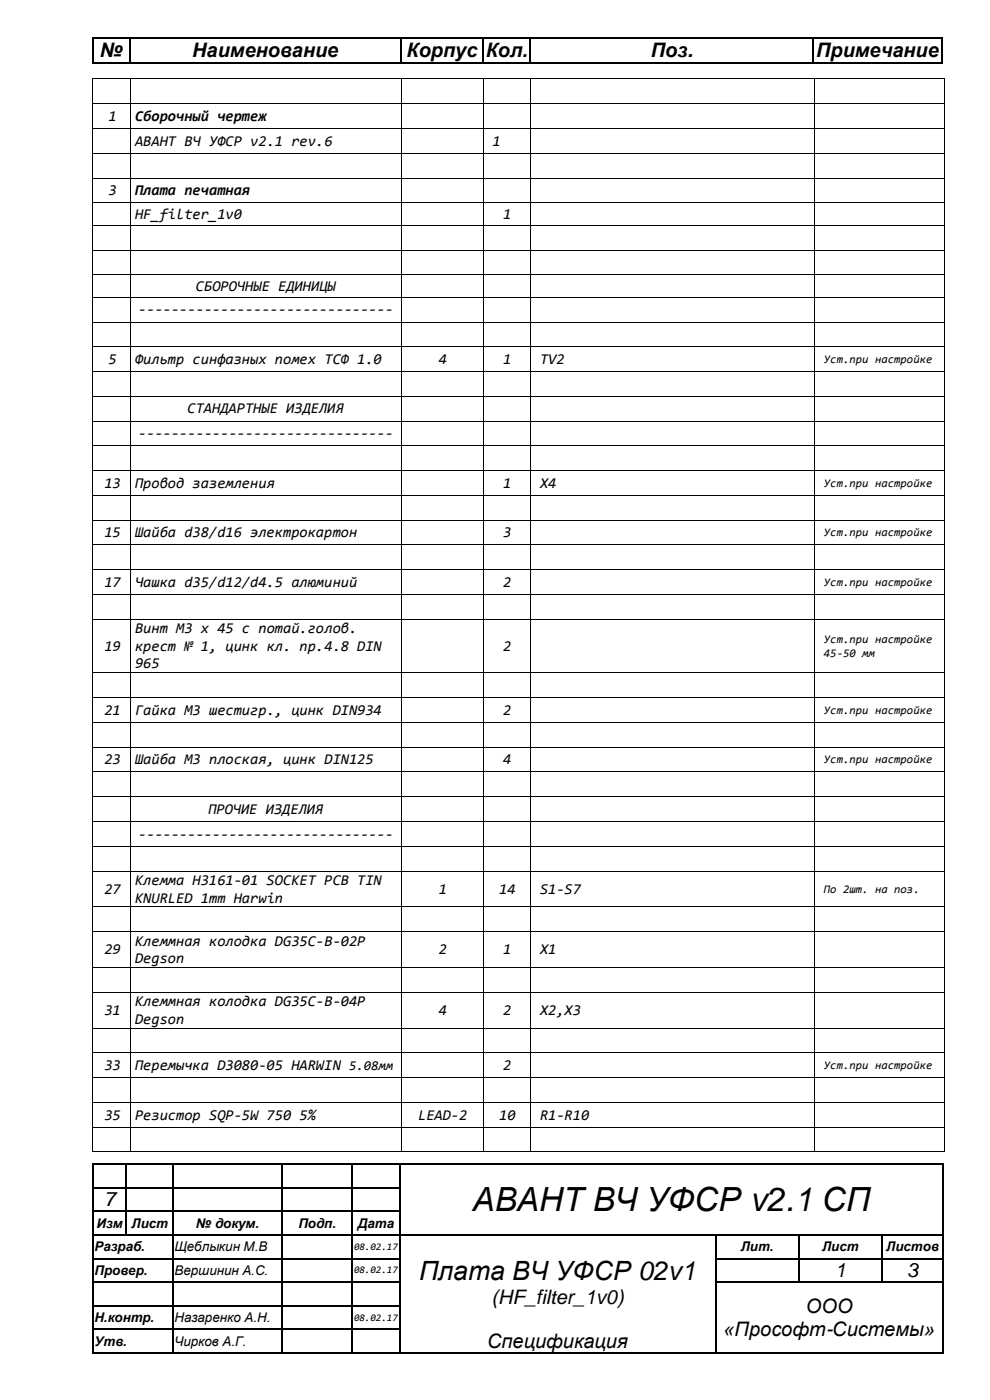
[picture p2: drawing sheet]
<svg xmlns="http://www.w3.org/2000/svg" width="210mm" height="297mm" viewBox="0 0 210 297" stroke-linecap="round" stroke-linejoin="round" font-family="sans-serif">
<defs><g id="words">
<text font-size="7.1" x="100.3" y="257">АВАНТ ВЧ УФСР v2.1 СП</text>
<text font-size="5.6" x="88.9" y="271.6">Плата ВЧ УФСР 02v1</text>
<g font-size="4.2">
<text x="21.2" y="12.1">№</text>
<text x="40.8" y="12.1">Наименование</text>
<text x="86.3" y="12.1">Корпус</text>
<text x="103.1" y="12.1">Кол.</text>
<text x="138.1" y="12.1">Поз.</text>
<text x="173.1" y="12.1">Примечание</text>
<text x="22.1" y="256">7</text>
<text x="177.1" y="271">1</text>
<text x="192.4" y="271">3</text>
<text x="104.3" y="276.7">(HF_filter_1v0)</text>
<text x="171" y="278.5">ООО</text>
<text x="103.4" y="286">Спецификация</text>
<text x="153.5" y="283.4">«Прософт-Системы»</text>
</g>
<g font-size="3.2">
<text x="23" y="25.7">1</text>
<text x="28.7" y="25.7">Сборочный чертеж</text>
<text x="28.7" y="30.9">АВАНТ ВЧ УФСР v2.1 rev.6</text>
<text x="104.5" y="30.9">1</text>
<text x="23" y="41.4">3</text>
<text x="28.7" y="41.4">Плата печатная</text>
<text x="28.7" y="46.4">HF_filter_1v0</text>
<text x="106.7" y="46.4">1</text>
<text x="41.6" y="61.7">СБОРОЧНЫЕ ЕДИНИЦЫ</text>
<text x="29.3" y="66.7">-------------------------------</text>
<text x="23" y="77.2">5</text>
<text x="28.7" y="77.2">Фильтр синфазных помех ТСФ 1.0</text>
<text x="93.1" y="77.2">4</text>
<text x="106.7" y="77.2">1</text>
<text x="114.6" y="77.2">TV2</text>
<text x="39.8" y="87.7">СТАНДАРТНЫЕ ИЗДЕЛИЯ</text>
<text x="29.3" y="93">-------------------------------</text>
<text x="22.1" y="103.5">13</text>
<text x="28.7" y="103.5">Провод заземления</text>
<text x="106.7" y="103.5">1</text>
<text x="114.6" y="103.5">X4</text>
<text x="22.1" y="114">15</text>
<text x="28.7" y="114">Шайба d38/d16 электрокартон</text>
<text x="106.7" y="114">3</text>
<text x="22.1" y="124.6">17</text>
<text x="28.7" y="124.6">Чашка d35/d12/d4.5 алюминий</text>
<text x="106.7" y="124.6">2</text>
<text x="28.7" y="134.4">Винт М3 х 45 с потай.голов.</text>
<text x="22.1" y="138.1">19</text>
<text x="28.7" y="138.1">крест № 1, цинк кл. пр.4.8 DIN</text>
<text x="28.7" y="141.8">965</text>
<text x="106.7" y="138.1">2</text>
<text x="22.1" y="151.7">21</text>
<text x="28.7" y="151.7">Гайка М3 шестигр., цинк DIN934</text>
<text x="106.7" y="151.7">2</text>
<text x="22.1" y="162.2">23</text>
<text x="28.7" y="162.2">Шайба М3 плоская, цинк DIN125</text>
<text x="106.7" y="162.2">4</text>
<text x="44.2" y="172.7">ПРОЧИЕ ИЗДЕЛИЯ</text>
<text x="29.3" y="178">-------------------------------</text>
<text x="22.1" y="189.6">27</text>
<text x="28.7" y="187.8">Клемма H3161-01 SOCKET PCB TIN</text>
<text x="28.7" y="191.5">KNURLED 1mm Harwin</text>
<text x="93.1" y="189.6">1</text>
<text x="105.9" y="189.6">14</text>
<text x="114.6" y="189.6">S1-S7</text>
<text x="22.1" y="202.5">29</text>
<text x="28.7" y="200.6">Клеммная колодка DG35C-B-02P</text>
<text x="93.1" y="202.5">2</text>
<text x="106.7" y="202.5">1</text>
<text x="114.6" y="202.5">X1</text>
<text x="28.7" y="204.4">Degson</text>
<text x="22.1" y="215.4">31</text>
<text x="28.7" y="213.5">Клеммная колодка DG35C-B-04P</text>
<text x="93.1" y="215.4">4</text>
<text x="106.7" y="215.4">2</text>
<text x="114.6" y="215.4">X2,X3</text>
<text x="28.7" y="217.2">Degson</text>
<text x="22.1" y="227.1">33</text>
<text x="28.7" y="227.1">Перемычка D3080-05 HARWIN 5.08мм</text>
<text x="106.7" y="227.1">2</text>
<text x="22.1" y="237.6">35</text>
<text x="28.7" y="237.6">Резистор SQP-5W 750 5%</text>
<text x="88.7" y="237.6">LEAD-2</text>
<text x="105.9" y="237.6">10</text>
<text x="114.6" y="237.6">R1-R10</text>
</g>
<g font-size="2.8">
<text x="20.5" y="260.5">Изм</text>
<text x="27.9" y="260.5">Лист</text>
<text x="41.6" y="260.5">№ докум.</text>
<text x="63.3" y="260.5">Подп.</text>
<text x="75.9" y="260.5">Дата</text>
<text x="20" y="265.5">Разраб.</text>
<text x="37" y="265.5">Щеблыкин М.В</text>
<text x="157.1" y="265.5">Лит.</text>
<text x="174.4" y="265.5">Лист</text>
<text x="188" y="265.5">Листов</text>
<text x="20" y="270.5">Провер.</text>
<text x="37" y="270.5">Вершинин А.С.</text>
<text x="20" y="280.5">Н.контр.</text>
<text x="37" y="280.5">Назаренко А.Н.</text>
<text x="20" y="285.5">Утв.</text>
<text x="37" y="285.5">Чирков А.Г.</text>
</g>
<g font-size="2.5">
<text x="174.8" y="77">Уст.при настройке</text>
<text x="174.8" y="103.3">Уст.при настройке</text>
<text x="174.8" y="113.8">Уст.при настройке</text>
<text x="174.8" y="124.3">Уст.при настройке</text>
<text x="174.8" y="136.4">Уст.при настройке</text>
<text x="174.8" y="139.3">45-50 мм</text>
<text x="174.8" y="151.4">Уст.при настройке</text>
<text x="174.8" y="161.9">Уст.при настройке</text>
<text x="174.8" y="189.4">По 2шт. на поз.</text>
<text x="174.8" y="226.8">Уст.при настройке</text>
</g>
<g font-size="2.1">
<text x="75.1" y="265.2">08.02.17</text>
<text x="75.1" y="270.2">08.02.17</text>
<text x="75.1" y="280.2">08.02.17</text>
</g>
</g></defs>
<g fill="#000">
<path d="M19.6 8h.3v.3h-.3z" fill-rule="evenodd"/>
<path d="M19.6 8h.3v.3h-.3z" fill-rule="evenodd"/>
<path d="M19.6 13.2h.3v.2h-.3z" fill-rule="evenodd"/>
<path d="M19.6 13.2h.3v.2h-.3z" fill-rule="evenodd"/>
<path d="M19.6 16.6h.2v.2h-.2z" fill-rule="evenodd"/>
<path d="M19.6 16.6h.2v.2h-.2z" fill-rule="evenodd"/>
<path d="M27.4 8h.3v.3h-.3z" fill-rule="evenodd"/>
<path d="M27.4 13.2h.3v.2h-.3z" fill-rule="evenodd"/>
<path d="M27.5 16.6h.2v.2h-.2z" fill-rule="evenodd"/>
<path d="M84.9 8h.2v.3h-.2z" fill-rule="evenodd"/>
<path d="M84.9 13.2h.2v.2h-.2z" fill-rule="evenodd"/>
<path d="M85.1 16.6h.1v.2h-.1z" fill-rule="evenodd"/>
<path d="M102.4 8h.2v.3h-.2z" fill-rule="evenodd"/>
<path d="M102.4 13.2h.2v.2h-.2z" fill-rule="evenodd"/>
<path d="M102.5 16.6h.1v.2h-.1z" fill-rule="evenodd"/>
<path d="M112.4 8h.2v.3h-.2z" fill-rule="evenodd"/>
<path d="M112.4 13.2h.2v.2h-.2z" fill-rule="evenodd"/>
<path d="M112.5 16.6h.2v.2h-.2z" fill-rule="evenodd"/>
<path d="M172.4 8h.3v.3h-.3z" fill-rule="evenodd"/>
<path d="M172.4 13.2h.3v.2h-.3z" fill-rule="evenodd"/>
<path d="M172.8 16.6h.2v.2h-.2z" fill-rule="evenodd"/>
<path d="M199.6 8h.3v.3h-.3z" fill-rule="evenodd"/>
<path d="M199.6 8h.3v.3h-.3z" fill-rule="evenodd"/>
<path d="M199.6 13.2h.3v.2h-.3z" fill-rule="evenodd"/>
<path d="M199.6 13.2h.3v.2h-.3z" fill-rule="evenodd"/>
<path d="M200.2 16.6h.2v.2h-.2z" fill-rule="evenodd"/>
<path d="M200.2 16.6h.2v.2h-.2z" fill-rule="evenodd"/>
<path d="M19.6 21.9h.2v.2h-.2z" fill-rule="evenodd"/>
<path d="M19.6 27.2h.2v.1h-.2z" fill-rule="evenodd"/>
<path d="M19.6 32.4h.2v.2h-.2z" fill-rule="evenodd"/>
<path d="M19.6 37.7h.2v.2h-.2z" fill-rule="evenodd"/>
<path d="M27.5 21.9h.2v.2h-.2z" fill-rule="evenodd"/>
<path d="M27.5 27.2h.2v.1h-.2z" fill-rule="evenodd"/>
<path d="M27.5 32.4h.2v.2h-.2z" fill-rule="evenodd"/>
<path d="M27.5 37.7h.2v.2h-.2z" fill-rule="evenodd"/>
<path d="M85.1 21.9h.1v.2h-.1z" fill-rule="evenodd"/>
<path d="M85.1 27.2h.1v.1h-.1z" fill-rule="evenodd"/>
<path d="M85.1 32.4h.1v.2h-.1z" fill-rule="evenodd"/>
<path d="M85.1 37.7h.1v.2h-.1z" fill-rule="evenodd"/>
<path d="M102.5 21.9h.1v.2h-.1z" fill-rule="evenodd"/>
<path d="M102.5 27.2h.1v.1h-.1z" fill-rule="evenodd"/>
<path d="M102.5 32.4h.1v.2h-.1z" fill-rule="evenodd"/>
<path d="M102.5 37.7h.1v.2h-.1z" fill-rule="evenodd"/>
<path d="M112.5 21.9h.2v.2h-.2z" fill-rule="evenodd"/>
<path d="M112.5 27.2h.2v.1h-.2z" fill-rule="evenodd"/>
<path d="M112.5 32.4h.2v.2h-.2z" fill-rule="evenodd"/>
<path d="M112.5 37.7h.2v.2h-.2z" fill-rule="evenodd"/>
<path d="M172.8 21.9h.2v.2h-.2z" fill-rule="evenodd"/>
<path d="M172.8 27.2h.2v.1h-.2z" fill-rule="evenodd"/>
<path d="M172.8 32.4h.2v.2h-.2z" fill-rule="evenodd"/>
<path d="M172.8 37.7h.2v.2h-.2z" fill-rule="evenodd"/>
<path d="M200.2 21.9h.2v.2h-.2z" fill-rule="evenodd"/>
<path d="M200.2 27.2h.2v.1h-.2z" fill-rule="evenodd"/>
<path d="M200.2 32.4h.2v.2h-.2z" fill-rule="evenodd"/>
<path d="M200.2 37.7h.2v.2h-.2z" fill-rule="evenodd"/>
<path d="M19.6 42.9h.2v.2h-.2z" fill-rule="evenodd"/>
<path d="M19.6 47.7h.2v.2h-.2z" fill-rule="evenodd"/>
<path d="M19.6 53h.2v.1h-.2z" fill-rule="evenodd"/>
<path d="M19.6 58.2h.2v.2h-.2z" fill-rule="evenodd"/>
<path d="M27.5 42.9h.2v.2h-.2z" fill-rule="evenodd"/>
<path d="M27.5 47.7h.2v.2h-.2z" fill-rule="evenodd"/>
<path d="M27.5 53h.2v.1h-.2z" fill-rule="evenodd"/>
<path d="M27.5 58.2h.2v.2h-.2z" fill-rule="evenodd"/>
<path d="M85.1 42.9h.1v.2h-.1z" fill-rule="evenodd"/>
<path d="M85.1 47.7h.1v.2h-.1z" fill-rule="evenodd"/>
<path d="M85.1 53h.1v.1h-.1z" fill-rule="evenodd"/>
<path d="M85.1 58.2h.1v.2h-.1z" fill-rule="evenodd"/>
<path d="M102.5 42.9h.1v.2h-.1z" fill-rule="evenodd"/>
<path d="M102.5 47.7h.1v.2h-.1z" fill-rule="evenodd"/>
<path d="M102.5 53h.1v.1h-.1z" fill-rule="evenodd"/>
<path d="M102.5 58.2h.1v.2h-.1z" fill-rule="evenodd"/>
<path d="M112.5 42.9h.2v.2h-.2z" fill-rule="evenodd"/>
<path d="M112.5 47.7h.2v.2h-.2z" fill-rule="evenodd"/>
<path d="M112.5 53h.2v.1h-.2z" fill-rule="evenodd"/>
<path d="M112.5 58.2h.2v.2h-.2z" fill-rule="evenodd"/>
<path d="M172.8 42.9h.2v.2h-.2z" fill-rule="evenodd"/>
<path d="M172.8 47.7h.2v.2h-.2z" fill-rule="evenodd"/>
<path d="M172.8 53h.2v.1h-.2z" fill-rule="evenodd"/>
<path d="M172.8 58.2h.2v.2h-.2z" fill-rule="evenodd"/>
<path d="M200.2 42.9h.2v.2h-.2z" fill-rule="evenodd"/>
<path d="M200.2 47.7h.2v.2h-.2z" fill-rule="evenodd"/>
<path d="M200.2 53h.2v.1h-.2z" fill-rule="evenodd"/>
<path d="M200.2 58.2h.2v.2h-.2z" fill-rule="evenodd"/>
<path d="M19.6 63h.2v.1h-.2z" fill-rule="evenodd"/>
<path d="M19.6 68.2h.2v.2h-.2z" fill-rule="evenodd"/>
<path d="M19.6 73.5h.2v.2h-.2z" fill-rule="evenodd"/>
<path d="M19.6 78.7h.2v.2h-.2z" fill-rule="evenodd"/>
<path d="M27.5 63h.2v.1h-.2z" fill-rule="evenodd"/>
<path d="M27.5 68.2h.2v.2h-.2z" fill-rule="evenodd"/>
<path d="M27.5 73.5h.2v.2h-.2z" fill-rule="evenodd"/>
<path d="M27.5 78.7h.2v.2h-.2z" fill-rule="evenodd"/>
<path d="M85.1 63h.1v.1h-.1z" fill-rule="evenodd"/>
<path d="M85.1 68.2h.1v.2h-.1z" fill-rule="evenodd"/>
<path d="M85.1 73.5h.1v.2h-.1z" fill-rule="evenodd"/>
<path d="M85.1 78.7h.1v.2h-.1z" fill-rule="evenodd"/>
<path d="M102.5 63h.1v.1h-.1z" fill-rule="evenodd"/>
<path d="M102.5 68.2h.1v.2h-.1z" fill-rule="evenodd"/>
<path d="M102.5 73.5h.1v.2h-.1z" fill-rule="evenodd"/>
<path d="M102.5 78.7h.1v.2h-.1z" fill-rule="evenodd"/>
<path d="M112.5 63h.2v.1h-.2z" fill-rule="evenodd"/>
<path d="M112.5 68.2h.2v.2h-.2z" fill-rule="evenodd"/>
<path d="M112.5 73.5h.2v.2h-.2z" fill-rule="evenodd"/>
<path d="M112.5 78.7h.2v.2h-.2z" fill-rule="evenodd"/>
<path d="M172.8 63h.2v.1h-.2z" fill-rule="evenodd"/>
<path d="M172.8 68.2h.2v.2h-.2z" fill-rule="evenodd"/>
<path d="M172.8 73.5h.2v.2h-.2z" fill-rule="evenodd"/>
<path d="M172.8 78.7h.2v.2h-.2z" fill-rule="evenodd"/>
<path d="M200.2 63h.2v.1h-.2z" fill-rule="evenodd"/>
<path d="M200.2 68.2h.2v.2h-.2z" fill-rule="evenodd"/>
<path d="M200.2 73.5h.2v.2h-.2z" fill-rule="evenodd"/>
<path d="M200.2 78.7h.2v.2h-.2z" fill-rule="evenodd"/>
<path d="M19.6 84h.2v.2h-.2z" fill-rule="evenodd"/>
<path d="M19.6 89.2h.2v.2h-.2z" fill-rule="evenodd"/>
<path d="M19.6 94.5h.2v.2h-.2z" fill-rule="evenodd"/>
<path d="M19.6 99.8h.2v.2h-.2z" fill-rule="evenodd"/>
<path d="M27.5 84h.2v.2h-.2z" fill-rule="evenodd"/>
<path d="M27.5 89.2h.2v.2h-.2z" fill-rule="evenodd"/>
<path d="M27.5 94.5h.2v.2h-.2z" fill-rule="evenodd"/>
<path d="M27.5 99.8h.2v.2h-.2z" fill-rule="evenodd"/>
<path d="M85.1 84h.1v.2h-.1z" fill-rule="evenodd"/>
<path d="M85.1 89.2h.1v.2h-.1z" fill-rule="evenodd"/>
<path d="M85.1 94.5h.1v.2h-.1z" fill-rule="evenodd"/>
<path d="M85.1 99.8h.1v.2h-.1z" fill-rule="evenodd"/>
<path d="M102.5 84h.1v.2h-.1z" fill-rule="evenodd"/>
<path d="M102.5 89.2h.1v.2h-.1z" fill-rule="evenodd"/>
<path d="M102.5 94.5h.1v.2h-.1z" fill-rule="evenodd"/>
<path d="M102.5 99.8h.1v.2h-.1z" fill-rule="evenodd"/>
<path d="M112.5 84h.2v.2h-.2z" fill-rule="evenodd"/>
<path d="M112.5 89.2h.2v.2h-.2z" fill-rule="evenodd"/>
<path d="M112.5 94.5h.2v.2h-.2z" fill-rule="evenodd"/>
<path d="M112.5 99.8h.2v.2h-.2z" fill-rule="evenodd"/>
<path d="M172.8 84h.2v.2h-.2z" fill-rule="evenodd"/>
<path d="M172.8 89.2h.2v.2h-.2z" fill-rule="evenodd"/>
<path d="M172.8 94.5h.2v.2h-.2z" fill-rule="evenodd"/>
<path d="M172.8 99.8h.2v.2h-.2z" fill-rule="evenodd"/>
<path d="M200.2 84h.2v.2h-.2z" fill-rule="evenodd"/>
<path d="M200.2 89.2h.2v.2h-.2z" fill-rule="evenodd"/>
<path d="M200.2 94.5h.2v.2h-.2z" fill-rule="evenodd"/>
<path d="M200.2 99.8h.2v.2h-.2z" fill-rule="evenodd"/>
<path d="M19.6 105h.2v.2h-.2z" fill-rule="evenodd"/>
<path d="M19.6 110.3h.2v.2h-.2z" fill-rule="evenodd"/>
<path d="M19.6 115.5h.2v.2h-.2z" fill-rule="evenodd"/>
<path d="M27.5 105h.2v.2h-.2z" fill-rule="evenodd"/>
<path d="M27.5 110.3h.2v.2h-.2z" fill-rule="evenodd"/>
<path d="M27.5 115.5h.2v.2h-.2z" fill-rule="evenodd"/>
<path d="M85.1 105h.1v.2h-.1z" fill-rule="evenodd"/>
<path d="M85.1 110.3h.1v.2h-.1z" fill-rule="evenodd"/>
<path d="M85.1 115.5h.1v.2h-.1z" fill-rule="evenodd"/>
<path d="M102.5 105h.1v.2h-.1z" fill-rule="evenodd"/>
<path d="M102.5 110.3h.1v.2h-.1z" fill-rule="evenodd"/>
<path d="M102.5 115.5h.1v.2h-.1z" fill-rule="evenodd"/>
<path d="M112.5 105h.2v.2h-.2z" fill-rule="evenodd"/>
<path d="M112.5 110.3h.2v.2h-.2z" fill-rule="evenodd"/>
<path d="M112.5 115.5h.2v.2h-.2z" fill-rule="evenodd"/>
<path d="M172.8 105h.2v.2h-.2z" fill-rule="evenodd"/>
<path d="M172.8 110.3h.2v.2h-.2z" fill-rule="evenodd"/>
<path d="M172.8 115.5h.2v.2h-.2z" fill-rule="evenodd"/>
<path d="M200.2 105h.2v.2h-.2z" fill-rule="evenodd"/>
<path d="M200.2 110.3h.2v.2h-.2z" fill-rule="evenodd"/>
<path d="M200.2 115.5h.2v.2h-.2z" fill-rule="evenodd"/>
<path d="M19.6 120.8h.2v.2h-.2z" fill-rule="evenodd"/>
<path d="M19.6 126h.2v.2h-.2z" fill-rule="evenodd"/>
<path d="M19.6 131.3h.2v.2h-.2z" fill-rule="evenodd"/>
<path d="M27.5 120.8h.2v.2h-.2z" fill-rule="evenodd"/>
<path d="M27.5 126h.2v.2h-.2z" fill-rule="evenodd"/>
<path d="M27.5 131.3h.2v.2h-.2z" fill-rule="evenodd"/>
<path d="M85.1 120.8h.1v.2h-.1z" fill-rule="evenodd"/>
<path d="M85.1 126h.1v.2h-.1z" fill-rule="evenodd"/>
<path d="M85.1 131.3h.1v.2h-.1z" fill-rule="evenodd"/>
<path d="M102.5 120.8h.1v.2h-.1z" fill-rule="evenodd"/>
<path d="M102.5 126h.1v.2h-.1z" fill-rule="evenodd"/>
<path d="M102.5 131.3h.1v.2h-.1z" fill-rule="evenodd"/>
<path d="M112.5 120.8h.2v.2h-.2z" fill-rule="evenodd"/>
<path d="M112.5 126h.2v.2h-.2z" fill-rule="evenodd"/>
<path d="M112.5 131.3h.2v.2h-.2z" fill-rule="evenodd"/>
<path d="M172.8 120.8h.2v.2h-.2z" fill-rule="evenodd"/>
<path d="M172.8 126h.2v.2h-.2z" fill-rule="evenodd"/>
<path d="M172.8 131.3h.2v.2h-.2z" fill-rule="evenodd"/>
<path d="M200.2 120.8h.2v.2h-.2z" fill-rule="evenodd"/>
<path d="M200.2 126h.2v.2h-.2z" fill-rule="evenodd"/>
<path d="M200.2 131.3h.2v.2h-.2z" fill-rule="evenodd"/>
<path d="M19.6 142.6h.2v.2h-.2z" fill-rule="evenodd"/>
<path d="M19.6 147.9h.2v.2h-.2z" fill-rule="evenodd"/>
<path d="M19.6 153.2h.2v.1h-.2z" fill-rule="evenodd"/>
<path d="M19.6 158.4h.2v.2h-.2z" fill-rule="evenodd"/>
<path d="M27.5 142.6h.2v.2h-.2z" fill-rule="evenodd"/>
<path d="M27.5 147.9h.2v.2h-.2z" fill-rule="evenodd"/>
<path d="M27.5 153.2h.2v.1h-.2z" fill-rule="evenodd"/>
<path d="M27.5 158.4h.2v.2h-.2z" fill-rule="evenodd"/>
<path d="M85.1 142.6h.1v.2h-.1z" fill-rule="evenodd"/>
<path d="M85.1 147.9h.1v.2h-.1z" fill-rule="evenodd"/>
<path d="M85.1 153.2h.1v.1h-.1z" fill-rule="evenodd"/>
<path d="M85.1 158.4h.1v.2h-.1z" fill-rule="evenodd"/>
<path d="M102.5 142.6h.1v.2h-.1z" fill-rule="evenodd"/>
<path d="M102.5 147.9h.1v.2h-.1z" fill-rule="evenodd"/>
<path d="M102.5 153.2h.1v.1h-.1z" fill-rule="evenodd"/>
<path d="M102.5 158.4h.1v.2h-.1z" fill-rule="evenodd"/>
<path d="M112.5 142.6h.2v.2h-.2z" fill-rule="evenodd"/>
<path d="M112.5 147.9h.2v.2h-.2z" fill-rule="evenodd"/>
<path d="M112.5 153.2h.2v.1h-.2z" fill-rule="evenodd"/>
<path d="M112.5 158.4h.2v.2h-.2z" fill-rule="evenodd"/>
<path d="M172.8 142.6h.2v.2h-.2z" fill-rule="evenodd"/>
<path d="M172.8 147.9h.2v.2h-.2z" fill-rule="evenodd"/>
<path d="M172.8 153.2h.2v.1h-.2z" fill-rule="evenodd"/>
<path d="M172.8 158.4h.2v.2h-.2z" fill-rule="evenodd"/>
<path d="M200.2 142.6h.2v.2h-.2z" fill-rule="evenodd"/>
<path d="M200.2 147.9h.2v.2h-.2z" fill-rule="evenodd"/>
<path d="M200.2 153.2h.2v.1h-.2z" fill-rule="evenodd"/>
<path d="M200.2 158.4h.2v.2h-.2z" fill-rule="evenodd"/>
<path d="M19.6 163.7h.2v.2h-.2z" fill-rule="evenodd"/>
<path d="M19.6 168.9h.2v.2h-.2z" fill-rule="evenodd"/>
<path d="M19.6 174.2h.2v.2h-.2z" fill-rule="evenodd"/>
<path d="M19.6 179.4h.2v.2h-.2z" fill-rule="evenodd"/>
<path d="M27.5 163.7h.2v.2h-.2z" fill-rule="evenodd"/>
<path d="M27.5 168.9h.2v.2h-.2z" fill-rule="evenodd"/>
<path d="M27.5 174.2h.2v.2h-.2z" fill-rule="evenodd"/>
<path d="M27.5 179.4h.2v.2h-.2z" fill-rule="evenodd"/>
<path d="M85.1 163.7h.1v.2h-.1z" fill-rule="evenodd"/>
<path d="M85.1 168.9h.1v.2h-.1z" fill-rule="evenodd"/>
<path d="M85.1 174.2h.1v.2h-.1z" fill-rule="evenodd"/>
<path d="M85.1 179.4h.1v.2h-.1z" fill-rule="evenodd"/>
<path d="M102.5 163.7h.1v.2h-.1z" fill-rule="evenodd"/>
<path d="M102.5 168.9h.1v.2h-.1z" fill-rule="evenodd"/>
<path d="M102.5 174.2h.1v.2h-.1z" fill-rule="evenodd"/>
<path d="M102.5 179.4h.1v.2h-.1z" fill-rule="evenodd"/>
<path d="M112.5 163.7h.2v.2h-.2z" fill-rule="evenodd"/>
<path d="M112.5 168.9h.2v.2h-.2z" fill-rule="evenodd"/>
<path d="M112.5 174.2h.2v.2h-.2z" fill-rule="evenodd"/>
<path d="M112.5 179.4h.2v.2h-.2z" fill-rule="evenodd"/>
<path d="M172.8 163.7h.2v.2h-.2z" fill-rule="evenodd"/>
<path d="M172.8 168.9h.2v.2h-.2z" fill-rule="evenodd"/>
<path d="M172.8 174.2h.2v.2h-.2z" fill-rule="evenodd"/>
<path d="M172.8 179.4h.2v.2h-.2z" fill-rule="evenodd"/>
<path d="M200.2 163.7h.2v.2h-.2z" fill-rule="evenodd"/>
<path d="M200.2 168.9h.2v.2h-.2z" fill-rule="evenodd"/>
<path d="M200.2 174.2h.2v.2h-.2z" fill-rule="evenodd"/>
<path d="M200.2 179.4h.2v.2h-.2z" fill-rule="evenodd"/>
<path d="M19.6 184.7h.2v.2h-.2z" fill-rule="evenodd"/>
<path d="M19.6 192.3h.2v.2h-.2z" fill-rule="evenodd"/>
<path d="M19.6 197.6h.2v.2h-.2z" fill-rule="evenodd"/>
<path d="M27.5 184.7h.2v.2h-.2z" fill-rule="evenodd"/>
<path d="M27.5 192.3h.2v.2h-.2z" fill-rule="evenodd"/>
<path d="M27.5 197.6h.2v.2h-.2z" fill-rule="evenodd"/>
<path d="M85.1 184.7h.1v.2h-.1z" fill-rule="evenodd"/>
<path d="M85.1 192.3h.1v.2h-.1z" fill-rule="evenodd"/>
<path d="M85.1 197.6h.1v.2h-.1z" fill-rule="evenodd"/>
<path d="M102.5 184.7h.1v.2h-.1z" fill-rule="evenodd"/>
<path d="M102.5 192.3h.1v.2h-.1z" fill-rule="evenodd"/>
<path d="M102.5 197.6h.1v.2h-.1z" fill-rule="evenodd"/>
<path d="M112.5 184.7h.2v.2h-.2z" fill-rule="evenodd"/>
<path d="M112.5 192.3h.2v.2h-.2z" fill-rule="evenodd"/>
<path d="M112.5 197.6h.2v.2h-.2z" fill-rule="evenodd"/>
<path d="M172.8 184.7h.2v.2h-.2z" fill-rule="evenodd"/>
<path d="M172.8 192.3h.2v.2h-.2z" fill-rule="evenodd"/>
<path d="M172.8 197.6h.2v.2h-.2z" fill-rule="evenodd"/>
<path d="M200.2 184.7h.2v.2h-.2z" fill-rule="evenodd"/>
<path d="M200.2 192.3h.2v.2h-.2z" fill-rule="evenodd"/>
<path d="M200.2 197.6h.2v.2h-.2z" fill-rule="evenodd"/>
<path d="M19.6 205.2h.2v.1h-.2z" fill-rule="evenodd"/>
<path d="M19.6 210.5h.2v.1h-.2z" fill-rule="evenodd"/>
<path d="M19.6 218h.2v.2h-.2z" fill-rule="evenodd"/>
<path d="M27.5 205.2h.2v.1h-.2z" fill-rule="evenodd"/>
<path d="M27.5 210.5h.2v.1h-.2z" fill-rule="evenodd"/>
<path d="M27.5 218h.2v.2h-.2z" fill-rule="evenodd"/>
<path d="M85.1 205.2h.1v.1h-.1z" fill-rule="evenodd"/>
<path d="M85.1 210.5h.1v.1h-.1z" fill-rule="evenodd"/>
<path d="M85.1 218h.1v.2h-.1z" fill-rule="evenodd"/>
<path d="M102.5 205.2h.1v.1h-.1z" fill-rule="evenodd"/>
<path d="M102.5 210.5h.1v.1h-.1z" fill-rule="evenodd"/>
<path d="M102.5 218h.1v.2h-.1z" fill-rule="evenodd"/>
<path d="M112.5 205.2h.2v.1h-.2z" fill-rule="evenodd"/>
<path d="M112.5 210.5h.2v.1h-.2z" fill-rule="evenodd"/>
<path d="M112.5 218h.2v.2h-.2z" fill-rule="evenodd"/>
<path d="M172.8 205.2h.2v.1h-.2z" fill-rule="evenodd"/>
<path d="M172.8 210.5h.2v.1h-.2z" fill-rule="evenodd"/>
<path d="M172.8 218h.2v.2h-.2z" fill-rule="evenodd"/>
<path d="M200.2 205.2h.2v.1h-.2z" fill-rule="evenodd"/>
<path d="M200.2 210.5h.2v.1h-.2z" fill-rule="evenodd"/>
<path d="M200.2 218h.2v.2h-.2z" fill-rule="evenodd"/>
<path d="M19.6 223.3h.2v.2h-.2z" fill-rule="evenodd"/>
<path d="M19.6 228.6h.2v.2h-.2z" fill-rule="evenodd"/>
<path d="M19.6 233.8h.2v.2h-.2z" fill-rule="evenodd"/>
<path d="M19.6 239.1h.2v.2h-.2z" fill-rule="evenodd"/>
<path d="M27.5 223.3h.2v.2h-.2z" fill-rule="evenodd"/>
<path d="M27.5 228.6h.2v.2h-.2z" fill-rule="evenodd"/>
<path d="M27.5 233.8h.2v.2h-.2z" fill-rule="evenodd"/>
<path d="M27.5 239.1h.2v.2h-.2z" fill-rule="evenodd"/>
<path d="M85.1 223.3h.1v.2h-.1z" fill-rule="evenodd"/>
<path d="M85.1 228.6h.1v.2h-.1z" fill-rule="evenodd"/>
<path d="M85.1 233.8h.1v.2h-.1z" fill-rule="evenodd"/>
<path d="M85.1 239.1h.1v.2h-.1z" fill-rule="evenodd"/>
<path d="M102.5 223.3h.1v.2h-.1z" fill-rule="evenodd"/>
<path d="M102.5 228.6h.1v.2h-.1z" fill-rule="evenodd"/>
<path d="M102.5 233.8h.1v.2h-.1z" fill-rule="evenodd"/>
<path d="M102.5 239.1h.1v.2h-.1z" fill-rule="evenodd"/>
<path d="M112.5 223.3h.2v.2h-.2z" fill-rule="evenodd"/>
<path d="M112.5 228.6h.2v.2h-.2z" fill-rule="evenodd"/>
<path d="M112.5 233.8h.2v.2h-.2z" fill-rule="evenodd"/>
<path d="M112.5 239.1h.2v.2h-.2z" fill-rule="evenodd"/>
<path d="M172.8 223.3h.2v.2h-.2z" fill-rule="evenodd"/>
<path d="M172.8 228.6h.2v.2h-.2z" fill-rule="evenodd"/>
<path d="M172.8 233.8h.2v.2h-.2z" fill-rule="evenodd"/>
<path d="M172.8 239.1h.2v.2h-.2z" fill-rule="evenodd"/>
<path d="M200.2 223.3h.2v.2h-.2z" fill-rule="evenodd"/>
<path d="M200.2 228.6h.2v.2h-.2z" fill-rule="evenodd"/>
<path d="M200.2 233.8h.2v.2h-.2z" fill-rule="evenodd"/>
<path d="M200.2 239.1h.2v.2h-.2z" fill-rule="evenodd"/>
<path d="M19.6 246.8h.3v.3h-.3z" fill-rule="evenodd"/>
<path d="M19.6 246.8h.3v.3h-.3z" fill-rule="evenodd"/>
<path d="M19.6 251.9h.3v.2h-.3z" fill-rule="evenodd"/>
<path d="M19.6 256.9h.3v.2h-.3z" fill-rule="evenodd"/>
<path d="M19.6 244.3h.2v.2h-.2z" fill-rule="evenodd"/>
<path d="M19.6 244.3h.2v.2h-.2z" fill-rule="evenodd"/>
<path d="M26.6 246.8h.3v.3h-.3z" fill-rule="evenodd"/>
<path d="M26.6 251.9h.3v.2h-.3z" fill-rule="evenodd"/>
<path d="M26.6 256.9h.3v.2h-.3z" fill-rule="evenodd"/>
<path d="M27.5 244.3h.2v.2h-.2z" fill-rule="evenodd"/>
<path d="M36.6 246.8h.3v.3h-.3z" fill-rule="evenodd"/>
<path d="M36.6 251.9h.3v.2h-.3z" fill-rule="evenodd"/>
<path d="M36.6 256.9h.3v.2h-.3z" fill-rule="evenodd"/>
<path d="M59.6 246.8h.3v.3h-.3z" fill-rule="evenodd"/>
<path d="M59.6 251.9h.3v.2h-.3z" fill-rule="evenodd"/>
<path d="M59.6 256.9h.3v.2h-.3z" fill-rule="evenodd"/>
<path d="M74.7 246.8h.2v.3h-.2z" fill-rule="evenodd"/>
<path d="M74.7 251.9h.2v.2h-.2z" fill-rule="evenodd"/>
<path d="M74.7 256.9h.2v.2h-.2z" fill-rule="evenodd"/>
<path d="M84.6 246.8h.3v.3h-.3z" fill-rule="evenodd"/>
<path d="M84.6 251.9h.3v.2h-.3z" fill-rule="evenodd"/>
<path d="M84.6 256.9h.3v.2h-.3z" fill-rule="evenodd"/>
<path d="M85.1 244.3h.1v.2h-.1z" fill-rule="evenodd"/>
<path d="M102.5 244.3h.1v.2h-.1z" fill-rule="evenodd"/>
<path d="M112.5 244.3h.2v.2h-.2z" fill-rule="evenodd"/>
<path d="M172.8 244.3h.2v.2h-.2z" fill-rule="evenodd"/>
<path d="M199.9 246.8h.3v.3h-.3z" fill-rule="evenodd"/>
<path d="M199.9 246.8h.3v.3h-.3z" fill-rule="evenodd"/>
<path d="M199.9 251.9h.3v.2h-.3z" fill-rule="evenodd"/>
<path d="M199.9 256.9h.3v.2h-.3z" fill-rule="evenodd"/>
<path d="M200.2 244.3h.2v.2h-.2z" fill-rule="evenodd"/>
<path d="M200.2 244.3h.2v.2h-.2z" fill-rule="evenodd"/>
<path d="M19.6 261.9h.3v.2h-.3z" fill-rule="evenodd"/>
<path d="M19.6 266.9h.3v.3h-.3z" fill-rule="evenodd"/>
<path d="M19.6 271.9h.3v.3h-.3z" fill-rule="evenodd"/>
<path d="M19.6 276.9h.3v.2h-.3z" fill-rule="evenodd"/>
<path d="M26.6 261.9h.3v.2h-.3z" fill-rule="evenodd"/>
<path d="M36.6 261.9h.3v.2h-.3z" fill-rule="evenodd"/>
<path d="M36.6 266.9h.3v.3h-.3z" fill-rule="evenodd"/>
<path d="M36.6 271.9h.3v.3h-.3z" fill-rule="evenodd"/>
<path d="M36.6 276.9h.3v.2h-.3z" fill-rule="evenodd"/>
<path d="M59.6 261.9h.3v.2h-.3z" fill-rule="evenodd"/>
<path d="M59.6 266.9h.3v.3h-.3z" fill-rule="evenodd"/>
<path d="M59.6 271.9h.3v.3h-.3z" fill-rule="evenodd"/>
<path d="M59.6 276.9h.3v.2h-.3z" fill-rule="evenodd"/>
<path d="M74.7 261.9h.2v.2h-.2z" fill-rule="evenodd"/>
<path d="M74.7 266.9h.2v.3h-.2z" fill-rule="evenodd"/>
<path d="M74.7 271.9h.2v.3h-.2z" fill-rule="evenodd"/>
<path d="M74.7 276.9h.2v.2h-.2z" fill-rule="evenodd"/>
<path d="M84.6 261.9h.3v.2h-.3z" fill-rule="evenodd"/>
<path d="M84.6 266.9h.3v.3h-.3z" fill-rule="evenodd"/>
<path d="M84.6 271.9h.3v.3h-.3z" fill-rule="evenodd"/>
<path d="M84.6 276.9h.3v.2h-.3z" fill-rule="evenodd"/>
<path d="M151.7 261.9h.2v.2h-.2z" fill-rule="evenodd"/>
<path d="M151.7 266.9h.2v.3h-.2z" fill-rule="evenodd"/>
<path d="M151.7 271.9h.2v.3h-.2z" fill-rule="evenodd"/>
<path d="M151.7 276.9h.2v.2h-.2z" fill-rule="evenodd"/>
<path d="M169.3 261.9h.3v.2h-.3z" fill-rule="evenodd"/>
<path d="M169.3 266.9h.3v.3h-.3z" fill-rule="evenodd"/>
<path d="M169.3 271.9h.3v.3h-.3z" fill-rule="evenodd"/>
<path d="M187 261.9h.2v.2h-.2z" fill-rule="evenodd"/>
<path d="M187 266.9h.2v.3h-.2z" fill-rule="evenodd"/>
<path d="M187 271.9h.2v.3h-.2z" fill-rule="evenodd"/>
<path d="M199.9 261.9h.3v.2h-.3z" fill-rule="evenodd"/>
<path d="M199.9 266.9h.3v.3h-.3z" fill-rule="evenodd"/>
<path d="M199.9 271.9h.3v.3h-.3z" fill-rule="evenodd"/>
<path d="M199.9 276.9h.3v.2h-.3z" fill-rule="evenodd"/>
<path d="M19.6 281.9h.3v.3h-.3z" fill-rule="evenodd"/>
<path d="M19.6 286.9h.3v.3h-.3z" fill-rule="evenodd"/>
<path d="M19.6 286.9h.3v.3h-.3z" fill-rule="evenodd"/>
<path d="M36.6 281.9h.3v.3h-.3z" fill-rule="evenodd"/>
<path d="M36.6 286.9h.3v.3h-.3z" fill-rule="evenodd"/>
<path d="M59.6 281.9h.3v.3h-.3z" fill-rule="evenodd"/>
<path d="M59.6 286.9h.3v.3h-.3z" fill-rule="evenodd"/>
<path d="M74.7 281.9h.2v.3h-.2z" fill-rule="evenodd"/>
<path d="M74.7 286.9h.2v.3h-.2z" fill-rule="evenodd"/>
<path d="M84.6 281.9h.3v.3h-.3z" fill-rule="evenodd"/>
<path d="M84.6 286.9h.3v.3h-.3z" fill-rule="evenodd"/>
<path d="M151.7 281.9h.2v.3h-.2z" fill-rule="evenodd"/>
<path d="M151.7 286.9h.2v.3h-.2z" fill-rule="evenodd"/>
<path d="M199.9 281.9h.3v.3h-.3z" fill-rule="evenodd"/>
<path d="M199.9 286.9h.3v.3h-.3z" fill-rule="evenodd"/>
<path d="M199.9 286.9h.3v.3h-.3z" fill-rule="evenodd"/>
</g>
<g fill="none" stroke="#000" stroke-width=".25">
<path d="M19.7 8.3v4.9M19.9 8.1h7.5M19.9 13.3h7.5M27.5 8.3v4.9M27.7 8.1h57.2M27.7 13.3h57.2M85 8.3v4.9M85.1 8.1h17.3M85.1 13.3h17.3M102.5 8.3v4.9M102.6 8.1h9.8M102.6 13.3h9.8"/>
<path d="M112.5 8.3v4.9M112.6 8.1h59.8M112.6 13.3h59.8M172.5 8.3v4.9M172.7 8.1h26.9M172.7 13.3h26.9M199.8 8.3v4.9M19.7 247.1v4.8M19.7 252.1v4.8M19.7 257.1v4.8M19.9 247h6.7M19.9 252h6.7"/>
<path d="M19.9 257h6.7M26.8 247.1v4.8M26.8 252.1v4.8M26.8 257.1v4.8M26.9 247h9.7M26.9 252h9.7M26.9 257h9.7M36.8 247.1v4.8M36.8 252.1v4.8M36.8 257.1v4.8M36.9 247h22.7M36.9 252h22.7"/>
<path d="M36.9 257h22.7M59.7 247.1v4.8M59.7 252.1v4.8M59.7 257.1v4.8M59.9 247h14.7M59.9 252h14.7M59.9 257h14.7M74.8 247.1v4.8M74.8 252.1v4.8M74.8 257.1v4.8M74.9 247h9.7M74.9 252h9.7"/>
<path d="M74.9 257h9.7M84.8 247.1v4.8M84.8 252.1v4.8M84.8 257.1v4.8M84.9 247h115M200.1 247.1v4.8M200.1 252.1v4.8M200.1 257.1v4.8M19.7 262.1v4.8M19.7 267.2v4.7M19.7 272.2v4.7M19.7 277.1v4.8"/>
<path d="M19.9 262h6.7M19.9 267h16.7M19.9 272h16.7M19.9 277h16.7M26.9 262h9.7M36.8 262.1v4.8M36.8 267.2v4.7M36.8 272.2v4.7M36.8 277.1v4.8M36.9 262h22.7M36.9 267h22.7M36.9 272h22.7"/>
<path d="M36.9 277h22.7M59.7 262.1v4.8M59.7 267.2v4.7M59.7 272.2v4.7M59.7 277.1v4.8M59.9 262h14.7M59.9 267h14.7M59.9 272h14.7M59.9 277h14.7M74.8 262.1v4.8M74.8 267.2v4.7M74.8 272.2v4.7"/>
<path d="M74.8 277.1v4.8M74.9 262h9.7M74.9 267h9.7M74.9 272h9.7M74.9 277h9.7M84.8 262.1v4.8M84.8 267.2v4.7M84.8 272.2v4.7M84.8 277.1v4.8M84.9 262h66.8M151.8 262.1v4.8M151.8 267.2v4.7"/>
<path d="M151.8 272.2v4.7M151.8 277.1v4.8M151.9 262h17.4M151.9 267h17.4M151.9 272h17.4M169.5 262.1v4.8M169.5 267.2v4.7M169.6 262h17.4M169.6 267h17.4M169.6 272h17.4M187.1 262.1v4.8M187.1 267.2v4.7"/>
<path d="M187.2 262h12.7M187.2 267h12.7M187.2 272h12.7M200.1 262.1v4.8M200.1 267.2v4.7M200.1 272.2v4.7M200.1 277.1v4.8M19.7 282.2v4.7M19.9 282.1h16.7M19.9 287.1h16.7M36.8 282.2v4.7M36.9 282.1h22.7"/>
<path d="M36.9 287.1h22.7M59.7 282.2v4.7M59.9 282.1h14.7M59.9 287.1h14.7M74.8 282.2v4.7M74.9 282.1h9.7M74.9 287.1h9.7M84.8 282.2v4.7M84.9 287.1h66.8M151.8 282.2v4.7M151.9 287.1h48M200.1 282.2v4.7"/>
</g>
<g fill="none" stroke="#000" stroke-width=".21">
<path d="M19.7 16.8v5.1M19.8 16.7h7.7M27.6 16.8v5.1M27.7 16.7h57.4M85.1 16.8v5.1M85.2 16.7h17.3M102.5 16.8v5.1M102.6 16.7h9.9M112.6 16.8v5.1M112.7 16.7h60.1M172.9 16.8v5.1M173 16.7h27.2"/>
<path d="M200.3 16.8v5.1M19.7 22.1v5.1M19.7 27.3v5.1M19.7 32.6v5.1M19.7 37.9v5M19.8 22h7.7M19.8 27.3h7.7M19.8 32.5h7.7M19.8 37.8h7.7M27.6 22.1v5.1M27.6 27.3v5.1M27.6 32.6v5.1"/>
<path d="M27.6 37.9v5M27.7 22h57.4M27.7 27.3h57.4M27.7 32.5h57.4M27.7 37.8h57.4M85.1 22.1v5.1M85.1 27.3v5.1M85.1 32.6v5.1M85.1 37.9v5M85.2 22h17.3M85.2 27.3h17.3M85.2 32.5h17.3"/>
<path d="M85.2 37.8h17.3M102.5 22.1v5.1M102.5 27.3v5.1M102.5 32.6v5.1M102.5 37.9v5M102.6 22h9.9M102.6 27.3h9.9M102.6 32.5h9.9M102.6 37.8h9.9M112.6 22.1v5.1M112.6 27.3v5.1M112.6 32.6v5.1"/>
<path d="M112.6 37.9v5M112.7 22h60.1M112.7 27.3h60.1M112.7 32.5h60.1M112.7 37.8h60.1M172.9 22.1v5.1M172.9 27.3v5.1M172.9 32.6v5.1M172.9 37.9v5M173 22h27.2M173 27.3h27.2M173 32.5h27.2"/>
<path d="M173 37.8h27.2M200.3 22.1v5.1M200.3 27.3v5.1M200.3 32.6v5.1M200.3 37.9v5M19.7 43.1v4.6M19.7 47.9v5.1M19.7 53.1v5.1M19.7 58.4v4.6M19.8 43h7.7M19.8 47.8h7.7M19.8 53.1h7.7"/>
<path d="M19.8 58.3h7.7M27.6 43.1v4.6M27.6 47.9v5.1M27.6 53.1v5.1M27.6 58.4v4.6M27.7 43h57.4M27.7 47.8h57.4M27.7 53.1h57.4M27.7 58.3h57.4M85.1 43.1v4.6M85.1 47.9v5.1M85.1 53.1v5.1"/>
<path d="M85.1 58.4v4.6M85.2 43h17.3M85.2 47.8h17.3M85.2 53.1h17.3M85.2 58.3h17.3M102.5 43.1v4.6M102.5 47.9v5.1M102.5 53.1v5.1M102.5 58.4v4.6M102.6 43h9.9M102.6 47.8h9.9M102.6 53.1h9.9"/>
<path d="M102.6 58.3h9.9M112.6 43.1v4.6M112.6 47.9v5.1M112.6 53.1v5.1M112.6 58.4v4.6M112.7 43h60.1M112.7 47.8h60.1M112.7 53.1h60.1M112.7 58.3h60.1M172.9 43.1v4.6M172.9 47.9v5.1M172.9 53.1v5.1"/>
<path d="M172.9 58.4v4.6M173 43h27.2M173 47.8h27.2M173 53.1h27.2M173 58.3h27.2M200.3 43.1v4.6M200.3 47.9v5.1M200.3 53.1v5.1M200.3 58.4v4.6M19.7 63.1v5.1M19.7 68.4v5.1M19.7 73.7v5"/>
<path d="M19.7 78.9v5.1M19.8 63h7.7M19.8 68.3h7.7M19.8 73.6h7.7M19.8 78.8h7.7M27.6 63.1v5.1M27.6 68.4v5.1M27.6 73.7v5M27.6 78.9v5.1M27.7 63h57.4M27.7 68.3h57.4M27.7 73.6h57.4"/>
<path d="M27.7 78.8h57.4M85.1 63.1v5.1M85.1 68.4v5.1M85.1 73.7v5M85.1 78.9v5.1M85.2 63h17.3M85.2 68.3h17.3M85.2 73.6h17.3M85.2 78.8h17.3M102.5 63.1v5.1M102.5 68.4v5.1M102.5 73.7v5"/>
<path d="M102.5 78.9v5.1M102.6 63h9.9M102.6 68.3h9.9M102.6 73.6h9.9M102.6 78.8h9.9M112.6 63.1v5.1M112.6 68.4v5.1M112.6 73.7v5M112.6 78.9v5.1M112.7 63h60.1M112.7 68.3h60.1M112.7 73.6h60.1"/>
<path d="M112.7 78.8h60.1M172.9 63.1v5.1M172.9 68.4v5.1M172.9 73.7v5M172.9 78.9v5.1M173 63h27.2M173 68.3h27.2M173 73.6h27.2M173 78.8h27.2M200.3 63.1v5.1M200.3 68.4v5.1M200.3 73.7v5"/>
<path d="M200.3 78.9v5.1M19.7 84.2v5M19.7 89.4v5.1M19.7 94.7v5.1M19.7 100v5M19.8 84.1h7.7M19.8 89.3h7.7M19.8 94.6h7.7M19.8 99.9h7.7M27.6 84.2v5M27.6 89.4v5.1M27.6 94.7v5.1"/>
<path d="M27.6 100v5M27.7 84.1h57.4M27.7 89.3h57.4M27.7 94.6h57.4M27.7 99.9h57.4M85.1 84.2v5M85.1 89.4v5.1M85.1 94.7v5.1M85.1 100v5M85.2 84.1h17.3M85.2 89.3h17.3M85.2 94.6h17.3"/>
<path d="M85.2 99.9h17.3M102.5 84.2v5M102.5 89.4v5.1M102.5 94.7v5.1M102.5 100v5M102.6 84.1h9.9M102.6 89.3h9.9M102.6 94.6h9.9M102.6 99.9h9.9M112.6 84.2v5M112.6 89.4v5.1M112.6 94.7v5.1"/>
<path d="M112.6 100v5M112.7 84.1h60.1M112.7 89.3h60.1M112.7 94.6h60.1M112.7 99.9h60.1M172.9 84.2v5M172.9 89.4v5.1M172.9 94.7v5.1M172.9 100v5M173 84.1h27.2M173 89.3h27.2M173 94.6h27.2"/>
<path d="M173 99.9h27.2M200.3 84.2v5M200.3 89.4v5.1M200.3 94.7v5.1M200.3 100v5M19.7 105.2v5.1M19.7 110.5v5M19.7 115.7v5.1M19.8 105.1h7.7M19.8 110.4h7.7M19.8 115.6h7.7M27.6 105.2v5.1"/>
<path d="M27.6 110.5v5M27.6 115.7v5.1M27.7 105.1h57.4M27.7 110.4h57.4M27.7 115.6h57.4M85.1 105.2v5.1M85.1 110.5v5M85.1 115.7v5.1M85.2 105.1h17.3M85.2 110.4h17.3M85.2 115.6h17.3M102.5 105.2v5.1"/>
<path d="M102.5 110.5v5M102.5 115.7v5.1M102.6 105.1h9.9M102.6 110.4h9.9M102.6 115.6h9.9M112.6 105.2v5.1M112.6 110.5v5M112.6 115.7v5.1M112.7 105.1h60.1M112.7 110.4h60.1M112.7 115.6h60.1M172.9 105.2v5.1"/>
<path d="M172.9 110.5v5M172.9 115.7v5.1M173 105.1h27.2M173 110.4h27.2M173 115.6h27.2M200.3 105.2v5.1M200.3 110.5v5M200.3 115.7v5.1M19.7 121v5M19.7 126.2v5.1M19.7 131.5v11.1M19.8 120.9h7.7"/>
<path d="M19.8 126.1h7.7M19.8 131.4h7.7M27.6 121v5M27.6 126.2v5.1M27.6 131.5v11.1M27.7 120.9h57.4M27.7 126.1h57.4M27.7 131.4h57.4M85.1 121v5M85.1 126.2v5.1M85.1 131.5v11.1M85.2 120.9h17.3"/>
<path d="M85.2 126.1h17.3M85.2 131.4h17.3M102.5 121v5M102.5 126.2v5.1M102.5 131.5v11.1M102.6 120.9h9.9M102.6 126.1h9.9M102.6 131.4h9.9M112.6 121v5M112.6 126.2v5.1M112.6 131.5v11.1M112.7 120.9h60.1"/>
<path d="M112.7 126.1h60.1M112.7 131.4h60.1M172.9 121v5M172.9 126.2v5.1M172.9 131.5v11.1M173 120.9h27.2M173 126.1h27.2M173 131.4h27.2M200.3 121v5M200.3 126.2v5.1M200.3 131.5v11.1M19.7 142.8v5.1"/>
<path d="M19.7 148.1v5.1M19.7 153.3v5.1M19.7 158.6v5.1M19.8 142.7h7.7M19.8 148h7.7M19.8 153.3h7.7M19.8 158.5h7.7M27.6 142.8v5.1M27.6 148.1v5.1M27.6 153.3v5.1M27.6 158.6v5.1M27.7 142.7h57.4"/>
<path d="M27.7 148h57.4M27.7 153.3h57.4M27.7 158.5h57.4M85.1 142.8v5.1M85.1 148.1v5.1M85.1 153.3v5.1M85.1 158.6v5.1M85.2 142.7h17.3M85.2 148h17.3M85.2 153.3h17.3M85.2 158.5h17.3M102.5 142.8v5.1"/>
<path d="M102.5 148.1v5.1M102.5 153.3v5.1M102.5 158.6v5.1M102.6 142.7h9.9M102.6 148h9.9M102.6 153.3h9.9M102.6 158.5h9.9M112.6 142.8v5.1M112.6 148.1v5.1M112.6 153.3v5.1M112.6 158.6v5.1M112.7 142.7h60.1"/>
<path d="M112.7 148h60.1M112.7 153.3h60.1M112.7 158.5h60.1M172.9 142.8v5.1M172.9 148.1v5.1M172.9 153.3v5.1M172.9 158.6v5.1M173 142.7h27.2M173 148h27.2M173 153.3h27.2M173 158.5h27.2M200.3 142.8v5.1"/>
<path d="M200.3 148.1v5.1M200.3 153.3v5.1M200.3 158.6v5.1M19.7 163.9v5M19.7 169.1v5.1M19.7 174.4v5M19.7 179.6v5.1M19.8 163.8h7.7M19.8 169h7.7M19.8 174.3h7.7M19.8 179.5h7.7M27.6 163.9v5"/>
<path d="M27.6 169.1v5.1M27.6 174.4v5M27.6 179.6v5.1M27.7 163.8h57.4M27.7 169h57.4M27.7 174.3h57.4M27.7 179.5h57.4M85.1 163.9v5M85.1 169.1v5.1M85.1 174.4v5M85.1 179.6v5.1M85.2 163.8h17.3"/>
<path d="M85.2 169h17.3M85.2 174.3h17.3M85.2 179.5h17.3M102.5 163.9v5M102.5 169.1v5.1M102.5 174.4v5M102.5 179.6v5.1M102.6 163.8h9.9M102.6 169h9.9M102.6 174.3h9.9M102.6 179.5h9.9M112.6 163.9v5"/>
<path d="M112.6 169.1v5.1M112.6 174.4v5M112.6 179.6v5.1M112.7 163.8h60.1M112.7 169h60.1M112.7 174.3h60.1M112.7 179.5h60.1M172.9 163.9v5M172.9 169.1v5.1M172.9 174.4v5M172.9 179.6v5.1M173 163.8h27.2"/>
<path d="M173 169h27.2M173 174.3h27.2M173 179.5h27.2M200.3 163.9v5M200.3 169.1v5.1M200.3 174.4v5M200.3 179.6v5.1M19.7 184.9v7.4M19.7 192.5v5.1M19.7 197.8v7.4M19.8 184.8h7.7M19.8 192.4h7.7"/>
<path d="M19.8 197.7h7.7M27.6 184.9v7.4M27.6 192.5v5.1M27.6 197.8v7.4M27.7 184.8h57.4M27.7 192.4h57.4M27.7 197.7h57.4M85.1 184.9v7.4M85.1 192.5v5.1M85.1 197.8v7.4M85.2 184.8h17.3M85.2 192.4h17.3"/>
<path d="M85.2 197.7h17.3M102.5 184.9v7.4M102.5 192.5v5.1M102.5 197.8v7.4M102.6 184.8h9.9M102.6 192.4h9.9M102.6 197.7h9.9M112.6 184.9v7.4M112.6 192.5v5.1M112.6 197.8v7.4M112.7 184.8h60.1M112.7 192.4h60.1"/>
<path d="M112.7 197.7h60.1M172.9 184.9v7.4M172.9 192.5v5.1M172.9 197.8v7.4M173 184.8h27.2M173 192.4h27.2M173 197.7h27.2M200.3 184.9v7.4M200.3 192.5v5.1M200.3 197.8v7.4M19.7 205.3v5.2M19.7 210.6v7.4"/>
<path d="M19.7 218.2v5.1M19.8 205.3h7.7M19.8 210.5h7.7M19.8 218.1h7.7M27.6 205.3v5.2M27.6 210.6v7.4M27.6 218.2v5.1M27.7 205.3h57.4M27.7 210.5h57.4M27.7 218.1h57.4M85.1 205.3v5.2M85.1 210.6v7.4"/>
<path d="M85.1 218.2v5.1M85.2 205.3h17.3M85.2 210.5h17.3M85.2 218.1h17.3M102.5 205.3v5.2M102.5 210.6v7.4M102.5 218.2v5.1M102.6 205.3h9.9M102.6 210.5h9.9M102.6 218.1h9.9M112.6 205.3v5.2M112.6 210.6v7.4"/>
<path d="M112.6 218.2v5.1M112.7 205.3h60.1M112.7 210.5h60.1M112.7 218.1h60.1M172.9 205.3v5.2M172.9 210.6v7.4M172.9 218.2v5.1M173 205.3h27.2M173 210.5h27.2M173 218.1h27.2M200.3 205.3v5.2M200.3 210.6v7.4"/>
<path d="M200.3 218.2v5.1M19.7 223.5v5.1M19.7 228.8v5M19.7 234v5.1M19.7 239.3v5M19.8 223.4h7.7M19.8 228.7h7.7M19.8 233.9h7.7M19.8 239.2h7.7M27.6 223.5v5.1M27.6 228.8v5M27.6 234v5.1"/>
<path d="M27.6 239.3v5M27.7 223.4h57.4M27.7 228.7h57.4M27.7 233.9h57.4M27.7 239.2h57.4M85.1 223.5v5.1M85.1 228.8v5M85.1 234v5.1M85.1 239.3v5M85.2 223.4h17.3M85.2 228.7h17.3M85.2 233.9h17.3"/>
<path d="M85.2 239.2h17.3M102.5 223.5v5.1M102.5 228.8v5M102.5 234v5.1M102.5 239.3v5M102.6 223.4h9.9M102.6 228.7h9.9M102.6 233.9h9.9M102.6 239.2h9.9M112.6 223.5v5.1M112.6 228.8v5M112.6 234v5.1"/>
<path d="M112.6 239.3v5M112.7 223.4h60.1M112.7 228.7h60.1M112.7 233.9h60.1M112.7 239.2h60.1M172.9 223.5v5.1M172.9 228.8v5M172.9 234v5.1M172.9 239.3v5M173 223.4h27.2M173 228.7h27.2M173 233.9h27.2"/>
<path d="M173 239.2h27.2M200.3 223.5v5.1M200.3 228.8v5M200.3 234v5.1M200.3 239.3v5M19.8 244.4h7.7M27.7 244.4h57.4M85.2 244.4h17.3M102.6 244.4h9.9M112.7 244.4h60.1M173 244.4h27.2"/>
</g>
<use href="#words"/>
</svg>
